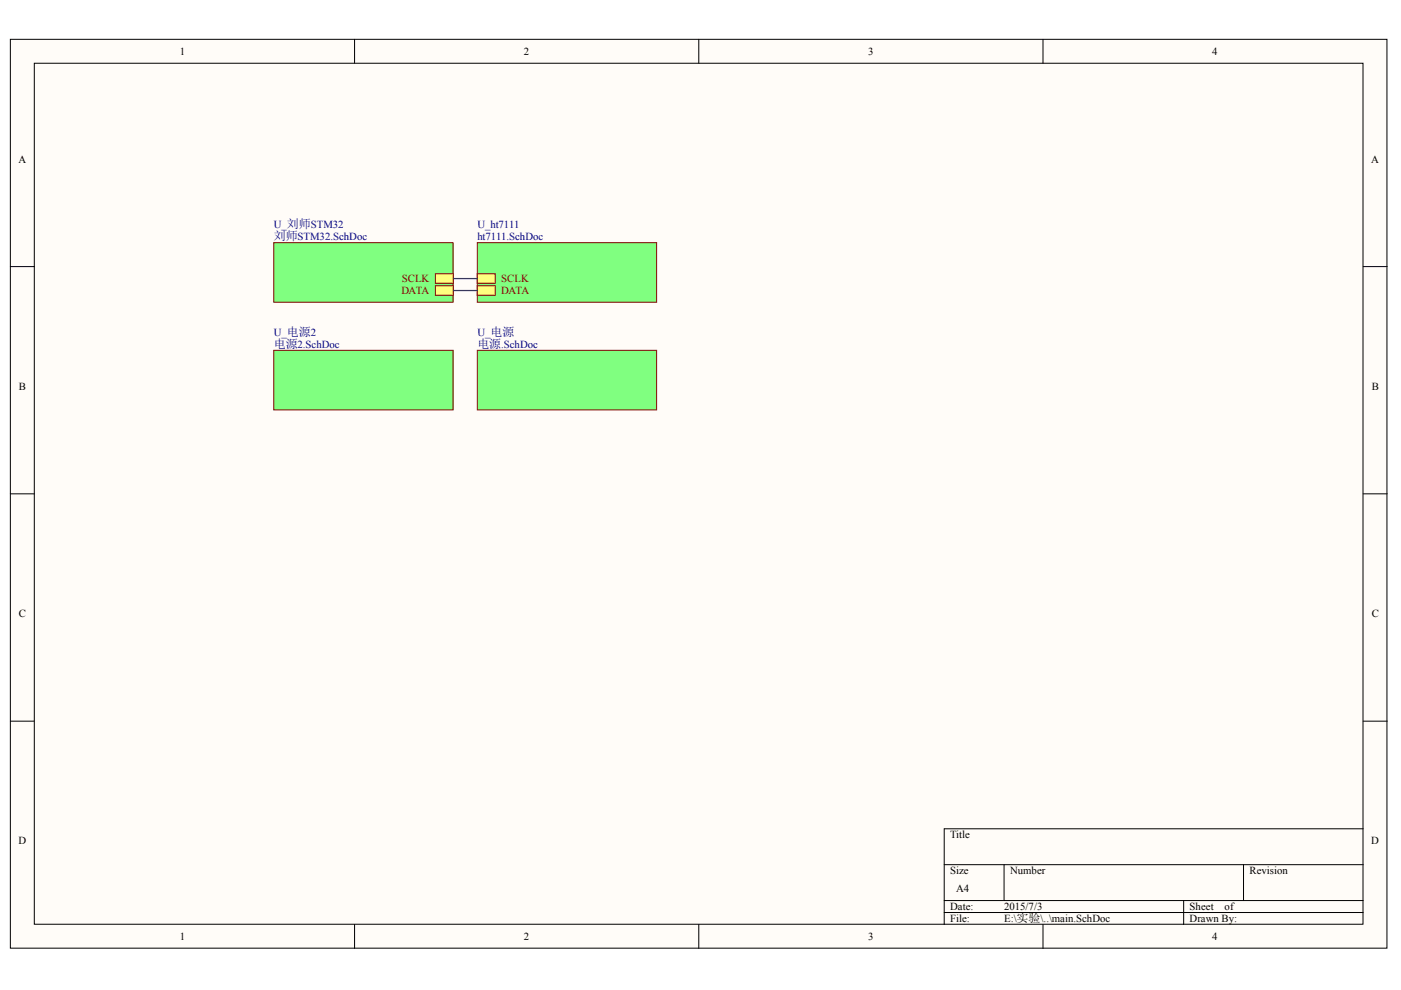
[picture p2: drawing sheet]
<svg xmlns="http://www.w3.org/2000/svg" width="297mm" height="210mm" viewBox="0 0 297 210" stroke-linecap="round" stroke-linejoin="round" font-family="sans-serif">
<defs><g id="words">
<g font-size="2.5" fill="#000080">
<text x="58" y="51">刘师STM32.SchDoc</text>
<text x="58" y="73.8">电源2.SchDoc</text>
<text x="101.2" y="73.8">电源.SchDoc</text>
</g>
<g font-size="2.3">
<text x="38.1" y="11.6">1</text>
<text x="111.1" y="11.6">2</text>
<text x="184.1" y="11.6">3</text>
<text x="257" y="11.6">4</text>
<text x="3.9" y="34.5">A</text>
<text x="290.7" y="34.5">A</text>
<text x="4" y="82.7">B</text>
<text x="290.8" y="82.7">B</text>
<text x="4" y="130.9">C</text>
<text x="290.8" y="130.9">C</text>
<text x="3.9" y="179">D</text>
<text x="201.4" y="177.7">Title</text>
<text x="290.7" y="179">D</text>
<text x="201.4" y="185.4">Size</text>
<text x="214.2" y="185.4">Number</text>
<text x="264.9" y="185.4">Revision</text>
<text x="202.7" y="189.2">A4</text>
<text x="201.4" y="193">Date:</text>
<text x="201.4" y="195.5">File:</text>
<text x="212.9" y="193">2015/7/3</text>
<text x="212.9" y="195.5">E:\实验\..\main.SchDoc</text>
<text x="252.2" y="193">Sheet</text>
<text x="252.2" y="195.5">Drawn By:</text>
<text x="259.6" y="193">of</text>
<text x="38.1" y="199.3">1</text>
<text x="111.1" y="199.3">2</text>
<text x="184.1" y="199.3">3</text>
<text x="257" y="199.3">4</text>
</g>
<g font-size="2.3" fill="#000080">
<text x="58" y="48.4">U_刘师STM32</text>
<text x="101.2" y="48.4">U_ht7111</text>
<text x="101.2" y="51">ht7111.SchDoc</text>
<text x="58" y="71.2">U_电源2</text>
<text x="101.2" y="71.2">U_电源</text>
</g>
<g font-size="2.3" fill="#800000">
<text x="85.2" y="59.8">SCLK</text>
<text x="106.3" y="59.8">SCLK</text>
<text x="85.1" y="62.4">DATA</text>
<text x="106.3" y="62.4">DATA</text>
</g>
</g></defs>
<g fill="#fffcf8" stroke="#000" stroke-width=".21">
<path d="M2.2 8.3h291.9v192.7h-291.9z"/>
<path d="M7.3 13.4h281.7v182.6h-281.7z"/>
</g>
<g fill="none" stroke="#000" stroke-width=".21">
<path d="M75.2 8.3v5.1M148.2 8.3v5.1M221.1 8.3v5.1M2.2 56.5h5.1M289 56.5h5.1M2.2 104.7h5.1M289 104.7h5.1M2.2 152.9h5.1M289 152.9h5.1M289 175.7h-88.8v20.3M75.2 196v5.1M148.2 196v5.1"/>
<path d="M200.2 183.3h88.8M200.2 190.9h88.8M200.2 193.5h88.8M212.9 183.3v7.6M221.1 196v5.1M251 190.9v5.1M263.7 183.3v7.6"/>
</g>
<path d="M101.2 51.5h38v12.6h-38z" fill="#80ff80" stroke="#800000" stroke-width=".21"/>
<g fill="#ffff80" stroke="#800000" stroke-width=".21">
<path d="M101.2 60.6h3.8v2h-3.8z" fill-rule="evenodd"/>
<path d="M101.2 58h3.8v2.1h-3.8z" fill-rule="evenodd"/>
</g>
<path d="M58 51.5h38.1v12.6h-38.1z" fill="#80ff80" stroke="#800000" stroke-width=".21"/>
<g fill="#ffff80" stroke="#800000" stroke-width=".21">
<path d="M92.3 60.6h3.8v2h-3.8z" fill-rule="evenodd"/>
<path d="M92.3 58h3.8v2.1h-3.8z" fill-rule="evenodd"/>
</g>
<g fill="#80ff80" stroke="#800000" stroke-width=".21">
<path d="M101.2 74.3h38v12.6h-38z"/>
<path d="M58 74.3h38.1v12.6h-38.1z"/>
</g>
<path d="M96.1 59.1h5.1M96.1 61.6h5.1" fill="none" stroke="#000080" stroke-width=".25"/>
<use href="#words"/>
</svg>
